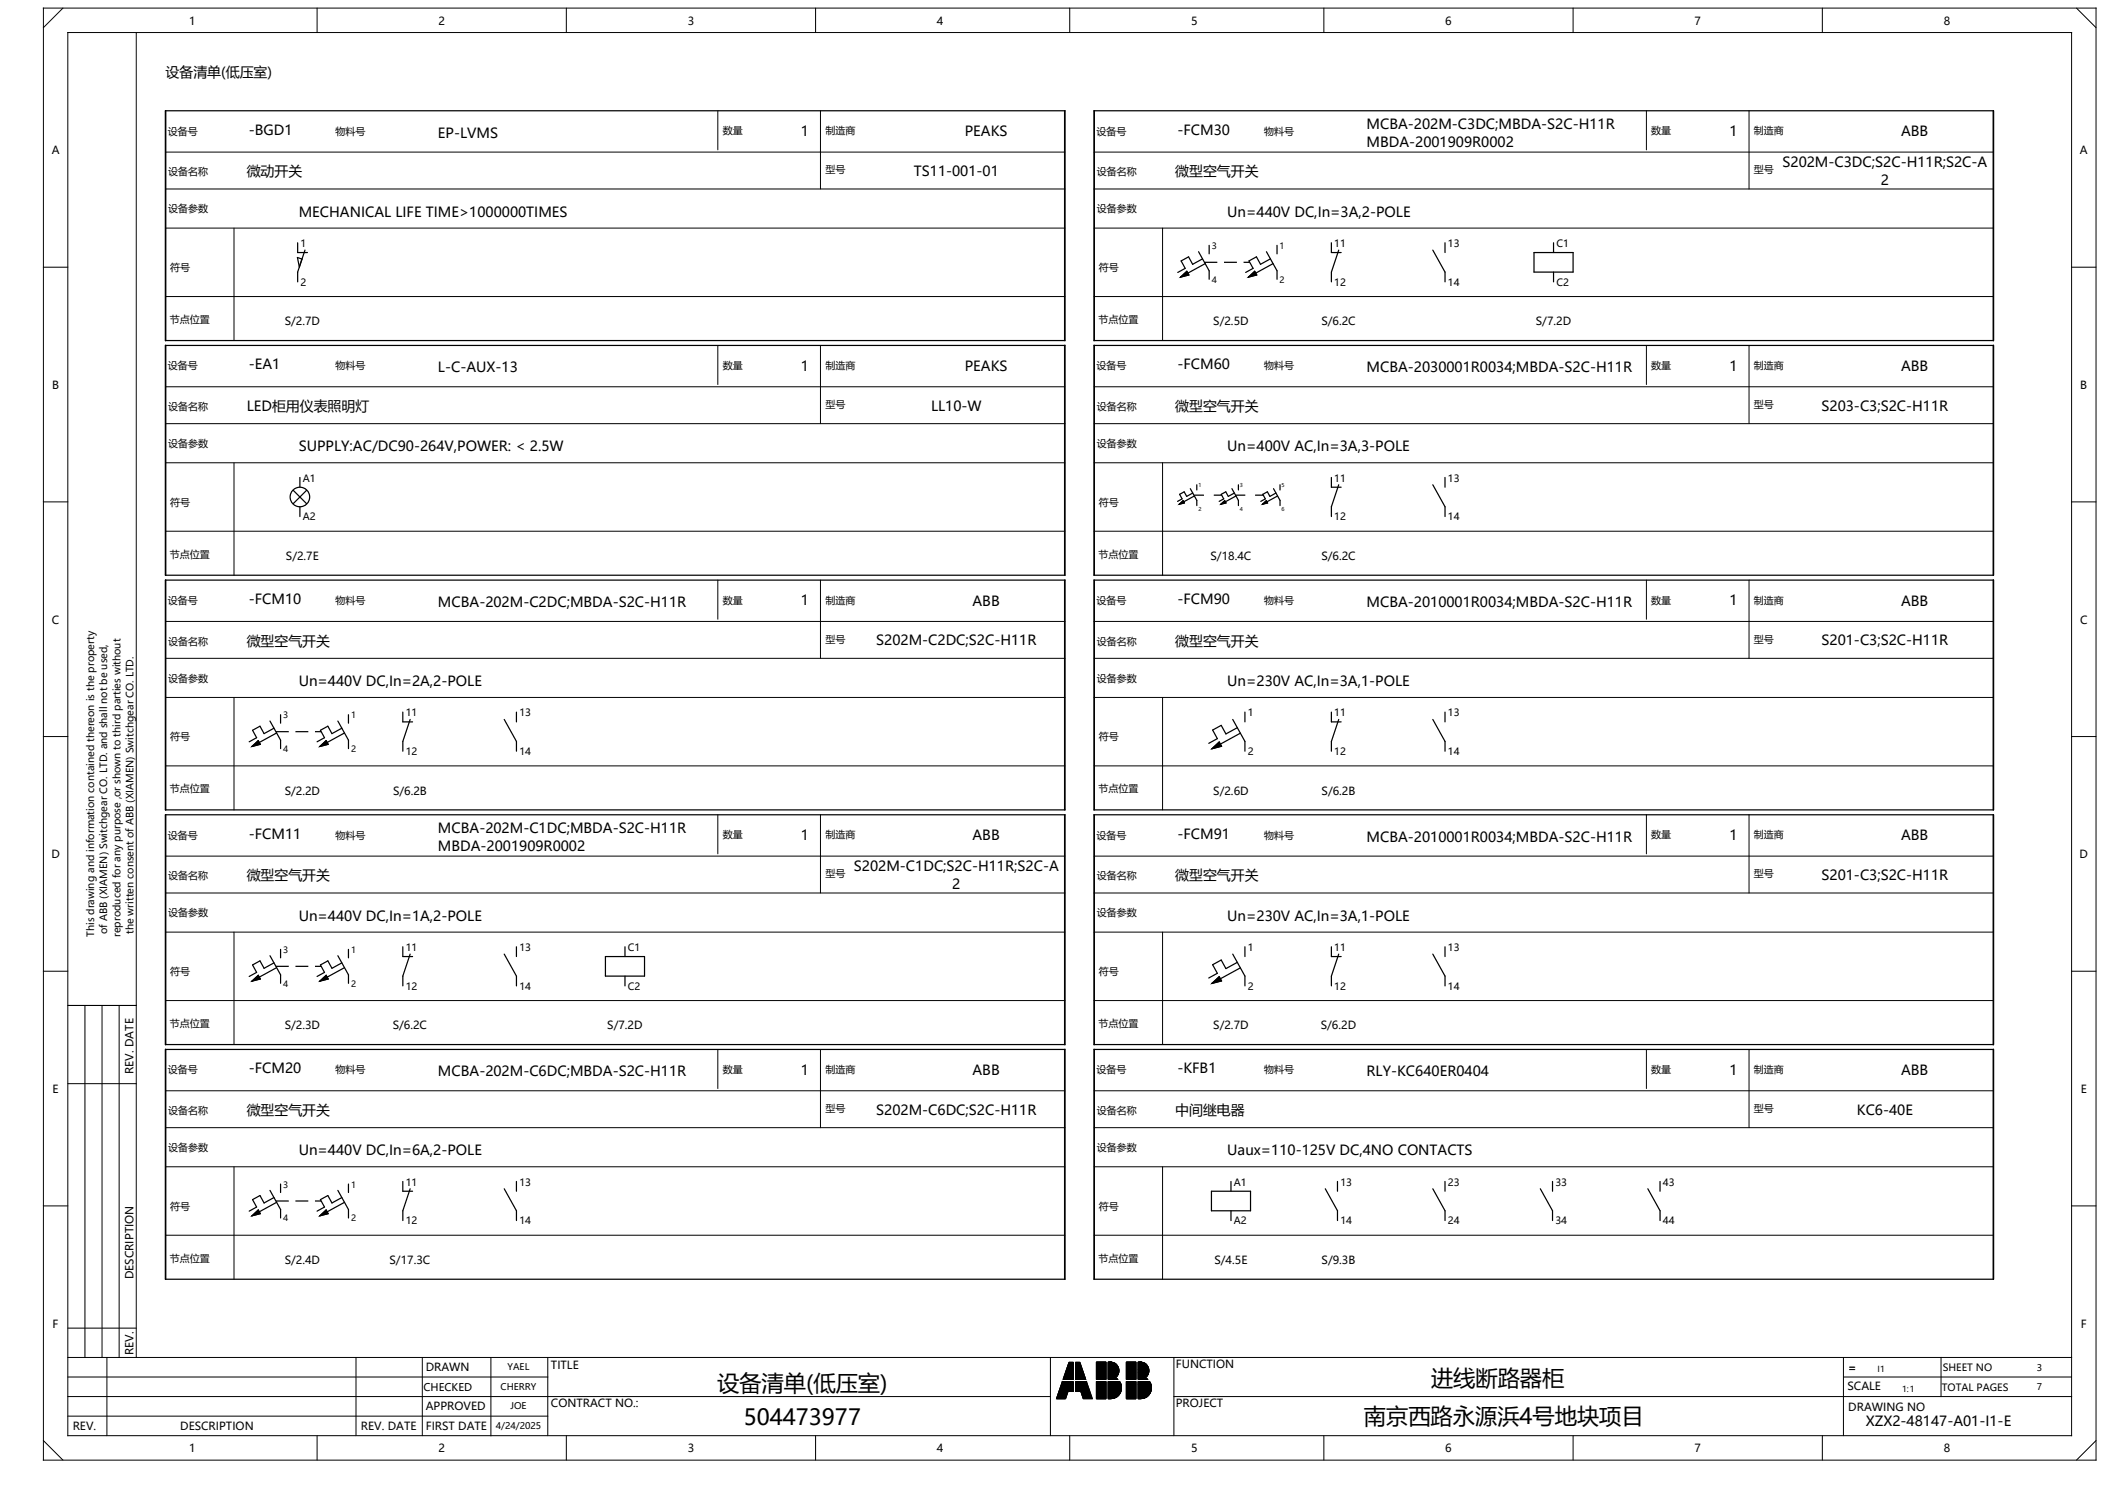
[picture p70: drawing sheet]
<svg xmlns="http://www.w3.org/2000/svg" width="297mm" height="210mm" viewBox="0 0 297 210" stroke-linecap="round" stroke-linejoin="round" font-family="sans-serif">
<defs><g id="words">
<g font-size="3.1">
<text x="100.7" y="195.2">设备清单(低压室)</text>
<text x="201" y="194.5">进线断路器柜</text>
<text x="104.4" y="200">504473977</text>
<text x="191.5" y="199.9">南京西路永源浜4号地块项目</text>
</g>
<g font-size="2">
<text x="23.3" y="10.7">设备清单(低压室)</text>
<text x="34.9" y="18.9">-BGD1</text>
<text x="61.5" y="19.3">EP-LVMS</text>
<text x="112.5" y="19.1">1</text>
<text x="135.5" y="19.1">PEAKS</text>
<text x="165.3" y="18.9">-FCM30</text>
<text x="191.9" y="18">MCBA-202M-C3DC;MBDA-S2C-H11R</text>
<text x="191.9" y="20.6">MBDA-2001909R0002</text>
<text x="242.9" y="19.1">1</text>
<text x="250.3" y="23.4">S202M-C3DC;S2C-H11R;S2C-A</text>
<text x="267" y="19.1">ABB</text>
<text x="34.6" y="24.7">微动开关</text>
<text x="128.3" y="24.7">TS11-001-01</text>
<text x="165" y="24.7">微型空气开关</text>
<text x="264.1" y="26">2</text>
<text x="41.9" y="30.4">MECHANICAL LIFE TIME&gt;1000000TIMES</text>
<text x="172.3" y="30.4">Un=440V DC,In=3A,2-POLE</text>
<text x="34.9" y="51.8">-EA1</text>
<text x="61.5" y="52.3">L-C-AUX-13</text>
<text x="112.5" y="52">1</text>
<text x="135.5" y="52.1">PEAKS</text>
<text x="165.3" y="51.8">-FCM60</text>
<text x="191.9" y="52.3">MCBA-2030001R0034;MBDA-S2C-H11R</text>
<text x="242.9" y="52">1</text>
<text x="267" y="52.1">ABB</text>
<text x="34.6" y="57.7">LED柜用仪表照明灯</text>
<text x="130.7" y="57.7">LL10-W</text>
<text x="165" y="57.7">微型空气开关</text>
<text x="255.8" y="57.7">S203-C3;S2C-H11R</text>
<text x="41.9" y="63.3">SUPPLY:AC/DC90-264V,POWER: &lt; 2.5W</text>
<text x="172.3" y="63.3">Un=400V AC,In=3A,3-POLE</text>
<text x="34.9" y="84.8">-FCM10</text>
<text x="61.5" y="85.2">MCBA-202M-C2DC;MBDA-S2C-H11R</text>
<text x="112.5" y="85">1</text>
<text x="136.6" y="85">ABB</text>
<text x="165.3" y="84.8">-FCM90</text>
<text x="191.9" y="85.2">MCBA-2010001R0034;MBDA-S2C-H11R</text>
<text x="242.9" y="85">1</text>
<text x="267" y="85">ABB</text>
<text x="34.6" y="90.6">微型空气开关</text>
<text x="123" y="90.6">S202M-C2DC;S2C-H11R</text>
<text x="165" y="90.6">微型空气开关</text>
<text x="255.8" y="90.6">S201-C3;S2C-H11R</text>
<text x="41.9" y="96.3">Un=440V DC,In=2A,2-POLE</text>
<text x="172.3" y="96.3">Un=230V AC,In=3A,1-POLE</text>
<text x="34.9" y="117.7">-FCM11</text>
<text x="61.5" y="116.9">MCBA-202M-C1DC;MBDA-S2C-H11R</text>
<text x="61.5" y="119.4">MBDA-2001909R0002</text>
<text x="112.5" y="117.9">1</text>
<text x="136.6" y="118">ABB</text>
<text x="165.3" y="117.7">-FCM91</text>
<text x="191.9" y="118.2">MCBA-2010001R0034;MBDA-S2C-H11R</text>
<text x="242.9" y="117.9">1</text>
<text x="267" y="118">ABB</text>
<text x="34.6" y="123.6">微型空气开关</text>
<text x="119.9" y="122.3">S202M-C1DC;S2C-H11R;S2C-A</text>
<text x="133.7" y="124.8">2</text>
<text x="165" y="123.6">微型空气开关</text>
<text x="255.8" y="123.5">S201-C3;S2C-H11R</text>
<text x="41.9" y="129.2">Un=440V DC,In=1A,2-POLE</text>
<text x="172.3" y="129.2">Un=230V AC,In=3A,1-POLE</text>
<text x="34.9" y="150.7">-FCM20</text>
<text x="61.5" y="151.1">MCBA-202M-C6DC;MBDA-S2C-H11R</text>
<text x="112.5" y="150.8">1</text>
<text x="136.6" y="150.9">ABB</text>
<text x="165.3" y="150.7">-KFB1</text>
<text x="191.9" y="151.1">RLY-KC640ER0404</text>
<text x="242.9" y="150.8">1</text>
<text x="267" y="150.9">ABB</text>
<text x="34.6" y="156.5">微型空气开关</text>
<text x="123" y="156.5">S202M-C6DC;S2C-H11R</text>
<text x="165" y="156.5">中间继电器</text>
<text x="260.8" y="156.5">KC6-40E</text>
<text x="41.9" y="162.2">Un=440V DC,In=6A,2-POLE</text>
<text x="172.3" y="162.2">Uaux=110-125V DC,4NO CONTACTS</text>
<text x="262" y="200.2">XZX2-48147-A01-I1-E</text>
</g>
<g font-size="1.6">
<text x="26.6" y="3.5">1</text>
<text x="61.6" y="3.5">2</text>
<text x="96.6" y="3.5">3</text>
<text x="131.6" y="3.5">4</text>
<text x="167.3" y="3.5">5</text>
<text x="202.9" y="3.5">6</text>
<text x="237.9" y="3.5">7</text>
<text x="272.9" y="3.5">8</text>
<text x="7.3" y="21.7">A</text>
<text x="292.1" y="21.7">A</text>
<text x="40" y="45.7">S/2.7D</text>
<text x="170.4" y="45.7">S/2.5D</text>
<text x="185.6" y="45.7">S/6.2C</text>
<text x="215.7" y="45.7">S/7.2D</text>
<text x="7.3" y="54.6">B</text>
<text x="292.1" y="54.6">B</text>
<text x="40.2" y="78.6">S/2.7E</text>
<text x="170" y="78.6">S/18.4C</text>
<text x="185.6" y="78.6">S/6.2C</text>
<text x="7.3" y="87.5">C</text>
<text x="292.1" y="87.5">C</text>
<text x="40" y="111.6">S/2.2D</text>
<text x="55.2" y="111.6">S/6.2B</text>
<text x="170.4" y="111.6">S/2.6D</text>
<text x="185.6" y="111.6">S/6.2B</text>
<text x="7.2" y="120.5">D</text>
<text x="292" y="120.5">D</text>
<text x="40" y="144.5">S/2.3D</text>
<text x="55.2" y="144.5">S/6.2C</text>
<text x="85.3" y="144.5">S/7.2D</text>
<text x="170.4" y="144.5">S/2.7D</text>
<text x="185.5" y="144.5">S/6.2D</text>
<text x="7.4" y="153.4">E</text>
<text x="18.7" y="150.7" transform="rotate(-90 18.7 150.7)">REV. DATE</text>
<text x="292.2" y="153.4">E</text>
<text x="18.7" y="179.6" transform="rotate(-90 18.7 179.6)">DESCRIPTION</text>
<text x="40" y="177.4">S/2.4D</text>
<text x="54.7" y="177.4">S/17.3C</text>
<text x="170.5" y="177.4">S/4.5E</text>
<text x="185.6" y="177.4">S/9.3B</text>
<text x="7.4" y="186.4">F</text>
<text x="18.7" y="190.2" transform="rotate(-90 18.7 190.2)">REV.</text>
<text x="165.1" y="192">FUNCTION</text>
<text x="292.2" y="186.4">F</text>
<text x="59.8" y="192.5">DRAWN</text>
<text x="59.8" y="198">APPROVED</text>
<text x="77.4" y="192.2">TITLE</text>
<text x="77.4" y="197.5">CONTRACT NO.:</text>
<text x="165.1" y="197.5">PROJECT</text>
<text x="259.4" y="195.1">SCALE</text>
<text x="259.6" y="192.5">=</text>
<text x="10.2" y="200.8">REV.</text>
<text x="25.3" y="200.8">DESCRIPTION</text>
<text x="26.6" y="203.9">1</text>
<text x="50.7" y="200.8">REV. DATE</text>
<text x="59.8" y="200.7">FIRST DATE</text>
<text x="61.6" y="203.9">2</text>
<text x="96.6" y="203.9">3</text>
<text x="131.6" y="203.9">4</text>
<text x="167.3" y="203.9">5</text>
<text x="202.9" y="203.9">6</text>
<text x="237.9" y="203.9">7</text>
<text x="259.6" y="198">DRAWING NO</text>
<text x="272.9" y="203.9">8</text>
</g>
<text font-size="1.5" x="59.5" y="195.2">CHECKED</text>
<g font-size="1.4">
<text x="23.6" y="18.9">设备号</text>
<text x="47.1" y="18.9">物料号</text>
<text x="101.5" y="18.9">数量</text>
<text x="115.9" y="18.9">制造商</text>
<text x="154" y="18.9">设备号</text>
<text x="177.5" y="18.9">物料号</text>
<text x="231.9" y="18.9">数量</text>
<text x="246.3" y="18.9">制造商</text>
<text x="23.6" y="24.6">设备名称</text>
<text x="23.6" y="29.8">设备参数</text>
<text x="115.9" y="24.3">型号</text>
<text x="154" y="24.6">设备名称</text>
<text x="154" y="29.8">设备参数</text>
<text x="246.3" y="24.3">型号</text>
<text x="42.2" y="34.7">1</text>
<text x="187.4" y="34.7">11</text>
<text x="203.3" y="34.7">13</text>
<text x="218.6" y="34.7">C1</text>
<text x="23.9" y="38">符号</text>
<text x="42.2" y="40.1">2</text>
<text x="154.3" y="38">符号</text>
<text x="187.4" y="40.1">12</text>
<text x="203.3" y="40.1">14</text>
<text x="218.6" y="40.1">C2</text>
<text x="23.9" y="45.3">节点位置</text>
<text x="154.3" y="45.3">节点位置</text>
<text x="23.6" y="51.8">设备号</text>
<text x="47.1" y="51.8">物料号</text>
<text x="101.5" y="51.8">数量</text>
<text x="115.9" y="51.8">制造商</text>
<text x="154" y="51.8">设备号</text>
<text x="177.5" y="51.8">物料号</text>
<text x="231.9" y="51.8">数量</text>
<text x="246.3" y="51.8">制造商</text>
<text x="23.6" y="57.6">设备名称</text>
<text x="115.9" y="57.3">型号</text>
<text x="154" y="57.6">设备名称</text>
<text x="246.3" y="57.3">型号</text>
<text x="23.6" y="62.7">设备参数</text>
<text x="154" y="62.7">设备参数</text>
<text x="23.9" y="71">符号</text>
<text x="42.5" y="67.6">A1</text>
<text x="154.3" y="71">符号</text>
<text x="187.4" y="67.6">11</text>
<text x="203.3" y="67.6">13</text>
<text x="42.5" y="73">A2</text>
<text x="187.4" y="73">12</text>
<text x="203.3" y="73">14</text>
<text x="23.9" y="78.3">节点位置</text>
<text x="154.3" y="78.3">节点位置</text>
<text x="23.6" y="84.8">设备号</text>
<text x="47.1" y="84.8">物料号</text>
<text x="101.5" y="84.7">数量</text>
<text x="115.9" y="84.7">制造商</text>
<text x="154" y="84.8">设备号</text>
<text x="177.5" y="84.8">物料号</text>
<text x="231.9" y="84.7">数量</text>
<text x="246.3" y="84.7">制造商</text>
<text x="23.6" y="90.5">设备名称</text>
<text x="23.6" y="95.7">设备参数</text>
<text x="115.9" y="90.2">型号</text>
<text x="154" y="90.5">设备名称</text>
<text x="154" y="95.7">设备参数</text>
<text x="246.3" y="90.2">型号</text>
<text x="57" y="100.6">11</text>
<text x="72.9" y="100.6">13</text>
<text x="175.2" y="100.6">1</text>
<text x="187.4" y="100.6">11</text>
<text x="203.3" y="100.6">13</text>
<text x="23.9" y="103.9">符号</text>
<text x="57" y="106">12</text>
<text x="72.9" y="106">14</text>
<text x="154.3" y="103.9">符号</text>
<text x="175.2" y="106">2</text>
<text x="187.4" y="106">12</text>
<text x="203.3" y="106">14</text>
<text x="23.9" y="111.2">节点位置</text>
<text x="154.3" y="111.2">节点位置</text>
<text x="23.6" y="117.7">设备号</text>
<text x="47.1" y="117.7">物料号</text>
<text x="101.5" y="117.7">数量</text>
<text x="115.9" y="117.7">制造商</text>
<text x="154" y="117.7">设备号</text>
<text x="177.5" y="117.7">物料号</text>
<text x="231.9" y="117.7">数量</text>
<text x="246.3" y="117.7">制造商</text>
<text x="23.6" y="123.4">设备名称</text>
<text x="115.9" y="123.2">型号</text>
<text x="154" y="123.4">设备名称</text>
<text x="246.3" y="123.2">型号</text>
<text x="13.2" y="131.5" transform="rotate(-90 13.2 131.5)">This drawing and information contained thereon is the property</text>
<text x="15.1" y="131.1" transform="rotate(-90 15.1 131.1)">of ABB (XIAMEN) Switchgear CO. LTD. and shall not be used,</text>
<text x="16.9" y="131.5" transform="rotate(-90 16.9 131.5)">reproduced for any purpose ,or shown to third parties without</text>
<text x="18.8" y="131.1" transform="rotate(-90 18.8 131.1)">the written consent of ABB (XIAMEN) Switchgear CO. LTD.</text>
<text x="23.6" y="128.6">设备参数</text>
<text x="154" y="128.6">设备参数</text>
<text x="23.9" y="136.9">符号</text>
<text x="57" y="133.5">11</text>
<text x="72.9" y="133.5">13</text>
<text x="88.2" y="133.5">C1</text>
<text x="154.3" y="136.9">符号</text>
<text x="175.2" y="133.5">1</text>
<text x="187.4" y="133.5">11</text>
<text x="203.3" y="133.5">13</text>
<text x="57" y="138.9">12</text>
<text x="72.9" y="138.9">14</text>
<text x="88.2" y="138.9">C2</text>
<text x="175.2" y="138.9">2</text>
<text x="187.4" y="138.9">12</text>
<text x="203.3" y="138.9">14</text>
<text x="23.9" y="144.2">节点位置</text>
<text x="154.3" y="144.2">节点位置</text>
<text x="23.6" y="150.7">设备号</text>
<text x="47.1" y="150.7">物料号</text>
<text x="101.5" y="150.6">数量</text>
<text x="115.9" y="150.6">制造商</text>
<text x="154" y="150.7">设备号</text>
<text x="177.5" y="150.7">物料号</text>
<text x="231.9" y="150.6">数量</text>
<text x="246.3" y="150.6">制造商</text>
<text x="23.6" y="156.4">设备名称</text>
<text x="23.6" y="161.6">设备参数</text>
<text x="115.9" y="156.1">型号</text>
<text x="154" y="156.4">设备名称</text>
<text x="154" y="161.6">设备参数</text>
<text x="246.3" y="156.1">型号</text>
<text x="57" y="166.4">11</text>
<text x="72.9" y="166.4">13</text>
<text x="173.3" y="166.4">A1</text>
<text x="188.2" y="166.4">13</text>
<text x="203.3" y="166.4">23</text>
<text x="218.4" y="166.4">33</text>
<text x="233.5" y="166.4">43</text>
<text x="23.9" y="169.8">符号</text>
<text x="57" y="171.9">12</text>
<text x="72.9" y="171.9">14</text>
<text x="154.3" y="169.8">符号</text>
<text x="173.3" y="171.9">A2</text>
<text x="188.2" y="171.9">14</text>
<text x="203.3" y="171.9">24</text>
<text x="218.4" y="171.9">34</text>
<text x="233.5" y="171.9">44</text>
<text x="23.9" y="177.1">节点位置</text>
<text x="154.3" y="177.1">节点位置</text>
<text x="272.7" y="195.3">TOTAL PAGES</text>
<text x="272.8" y="192.5">SHEET NO</text>
</g>
<g font-size="1.3">
<text x="70.3" y="195.1">CHERRY</text>
<text x="71.3" y="192.3">YAEL</text>
<text x="71.7" y="197.8">JOE</text>
<text x="286" y="192.4">3</text>
<text x="286" y="195.2">7</text>
<text x="69.6" y="200.6">4/24/2025</text>
</g>
<g font-size="1.2">
<text x="170.2" y="35">3</text>
<text x="179.7" y="35">1</text>
<text x="170.2" y="39.7">4</text>
<text x="179.7" y="39.7">2</text>
<text x="39.8" y="100.8">3</text>
<text x="49.3" y="100.8">1</text>
<text x="39.8" y="105.5">4</text>
<text x="49.3" y="105.5">2</text>
<text x="39.8" y="133.8">3</text>
<text x="49.3" y="133.8">1</text>
<text x="39.8" y="138.5">4</text>
<text x="49.3" y="138.5">2</text>
<text x="39.8" y="166.7">3</text>
<text x="49.3" y="166.7">1</text>
<text x="39.8" y="171.4">4</text>
<text x="49.3" y="171.4">2</text>
<text x="263.7" y="192.6">I1</text>
<text x="267.1" y="195.4">1:1</text>
</g>
<g font-size=".7">
<text x="168.3" y="68.4">1</text>
<text x="168.3" y="71.8">2</text>
<text x="174.1" y="68.4">3</text>
<text x="174.1" y="71.8">4</text>
<text x="180" y="68.4">5</text>
<text x="180" y="71.8">6</text>
</g>
</g></defs>
<g fill="none" stroke="#000" stroke-width=".14">
<path d="M6.1 1.1h288.2v203.9h-288.2zM8.8 1.1l-2.7 2.8M9.5 4.6h281.4v196.9h-281.4zM19.1 4.6v186M44.5 1.1v3.5M79.5 1.1v3.5M100.8 15.5v5.5M114.5 1.1v3.5M115.2 15.5v11M150.2 1.1v3.5M185.9 1.1v3.5M220.9 1.1v3.5"/>
<path d="M231.2 15.5v5.5M245.6 15.5v11M255.9 1.1v3.5M291.6 1.1l2.7 2.8M6.1 37.5h3.4M23.3 21.4h126.2M23.3 26.5h126.2M23.3 32h126.2M32.9 32v15.8M153.6 21.4h126.3M153.6 26.5h126.3M153.6 32h126.3"/>
<path d="M163.3 32v15.8M290.9 37.5h3.4M23.3 41.6h126.2M23.3 54.3h126.2M23.3 59.5h126.2M100.8 48.5v5.5M115.2 48.5v11M153.6 41.6h126.3M153.6 54.3h126.3M153.6 59.5h126.3M231.2 48.5v5.5M245.6 48.5v11"/>
<path d="M6.1 70.5h3.4M23.3 65h126.2M23.3 74.6h126.2M32.9 65v15.7M153.6 65h126.3M153.6 74.6h126.3M163.3 65v15.7M290.9 70.5h3.4M23.3 87.2h126.2M23.3 92.4h126.2M23.3 97.9h126.2M32.9 97.9v15.8"/>
<path d="M100.8 81.4v5.5M115.2 81.4v11M153.6 87.2h126.3M153.6 92.4h126.3M153.6 97.9h126.3M163.3 97.9v15.8M231.2 81.4v5.5M245.6 81.4v11M6.1 103.4h3.4M23.3 107.5h126.2M100.8 114.4v5.5M115.2 114.4v11"/>
<path d="M153.6 107.5h126.3M231.2 114.4v5.5M245.6 114.4v11M290.9 103.4h3.4M6.1 136.3h3.4M23.3 120.2h126.2M23.3 125.4h126.2M23.3 130.8h126.2M32.9 130.8v15.8M153.6 120.2h126.3M153.6 125.4h126.3M153.6 130.8h126.3"/>
<path d="M163.3 130.8v15.8M290.9 136.3h3.4M9.5 141.1h9.6M9.5 152.1h9.6M11.9 141.1v49.5M14.3 141.1v49.5M16.7 141.1v49.5M23.3 140.5h126.2M23.3 153.1h126.2M23.3 158.3h126.2M100.8 147.3v5.5M115.2 147.3v11"/>
<path d="M153.6 140.5h126.3M153.6 153.1h126.3M153.6 158.3h126.3M231.2 147.3v5.5M245.6 147.3v11M6.1 169.3h3.4M23.3 163.8h126.2M23.3 173.4h126.2M32.9 163.8v15.8M153.6 163.8h126.3M153.6 173.4h126.3M163.3 163.8v15.8"/>
<path d="M290.9 169.3h3.4M9.5 198.8h67.4M9.5 196h138M9.5 193.3h67.4M9.5 190.6h281.4M9.5 186.4h9.6M15 190.6v10.9M50 190.6v10.9M59.3 190.6v10.9M68.9 190.6v11M76.9 190.6v10.9M147.5 190.6v10.9"/>
<path d="M149.2 194l-.8 2.3h1.2l.4-1M149.2 194h1.5v1.3h-.7M149.2 194l.8 1.3M150.1 191.2h.6v2.4h-1.4zM151 191.2h.6l.9 2.4h-1.5zM152.6 194l.8 2.3h-1.3l-.3-1M152.6 194h-1.6v1.3h.8M152.6 194l-.8 1.3M154 191.2h1.3v2.4h-1.3zM154 193.9h1.3v2.4h-1.3zM155.6 194h1.6M155.6 191.2h.6"/>
<path d="M155.6 192.6h1.5M155.6 191.7h1.3M155.6 191.8h1.4M155.6 191.9h1.4M155.6 192h1.5M155.6 192.1h1.5M155.6 192.2h1.5M155.6 192.3h1.5M155.6 192.7h1.5M155.6 192.8h1.5M155.6 192.8h1.4M155.6 192.9h1.4"/>
<path d="M155.6 193h1.4M155.6 193.1h1.3M155.6 191.6h1.2M155.6 191.4h.9M155.6 191.4h1M155.6 191.5h1.1M155.6 191.3h.8M155.6 193.2h1.2M155.6 195.2h1.8M155.6 194.3h1.8M155.6 194.4h1.8M155.6 194.1h1.7"/>
<path d="M155.6 194.2h1.7M155.6 194.2h1.8M155.6 193.5h1.2M155.6 194h1.7M155.6 194.5h1.8M155.6 194.5h1.9M155.6 194.6h1.9M155.6 194.7h1.9M155.6 194.8h1.9M155.6 194.9h1.9M155.6 195h1.9M155.6 195.1h1.9"/>
<path d="M155.6 195.5h1.7M155.6 195.6h1.7M155.6 195.6h1.6M155.6 195.7h1.6M155.6 195.8h1.5M155.6 195.9h1.5M155.6 195.9h1.4M155.6 196h1.3M155.6 196.1h1.2M155.6 195.3h1.8M155.6 195.4h1.8M155.6 193.3h1.2"/>
<path d="M155.6 193.3h1.1M155.6 193.4h1M155.6 193.5h1.1M155.6 196.1h1.1M155.6 196.2h1M155.6 196.3h.8M155.6 192.4h1.5M155.6 192.5h1.5M155.9 191.2a1.2 1.2 0 0 1 1.2 .9 1.2 1.2 0 0 1-.5 1.3M155.9 191.2h.1M155.9 191.2h-.3v2.4h1.3M155.9 191.2h.3"/>
<path d="M156.2 191.2l.2 .1M156.4 191.3l.1 .1M156.4 196.3h-.5M156.5 191.4h.1M156.6 193.4l.1 .1M156.6 196.2l-.2 .1M156.6 193.4l.3 .2M156.6 191.4l.1 .1M156.7 193.3l-.1 .1M156.7 193.5h.1M156.7 196.1l-.1 .1M156.7 191.5l.1 .1"/>
<path d="M156.8 193.3h-.1M156.8 191.6l.1 .1M156.8 193.5l.1 .1M156.8 196.1h-.1M156.8 193.2v.1M156.9 191.7h.1M156.9 193.1l-.1 .1M156.9 191.7l.1 .1M156.9 196l-.1 .1M156.9 193.1h.1M157 191.8v.1M157 193l-.1 .1"/>
<path d="M157 191.9h.1M157 195.9l-.1 .1M157 192.9v.1M157 191.9l.1 .1M157 192.8v.1M157.1 192v.1M157.1 192.8h-.1M157.1 195.9h-.1M157.1 192.1h.1M157.1 192.7v.1M157.1 192.1v.1M157.1 192.6v.1"/>
<path d="M157.1 192.2v.1M157.1 192.6h.1M157.1 192.3v.1M157.1 192.5v.1M157.1 192.4h.1M157.1 192.4v.1M157.1 195.8v.1M157.2 195.7l-.1 .1M157.2 193.9a1.54 1.54 0 0 1-1.3 2.4M157.2 193.9h-1.6v2.4h.3M157.2 193.9v.1M157.2 194h.1"/>
<path d="M157.2 195.6v.1M157.3 194v.1M157.3 195.6h-.1M157.3 194.1v.1M157.3 195.5v.1M157.3 194.2h.1M157.4 195.4l-.1 .1M157.4 194.2v.1M157.4 195.4h.1M157.4 194.3v.1M157.4 195.3v.1M157.4 194.4v.1"/>
<path d="M157.4 195.2v.1M157.4 194.5h.1M157.4 195.2h.1M157.5 194.5v.1M157.5 195.1l-.1 .1M157.5 194.6v.1M157.5 195v.1M157.5 194.7h.1M157.5 194.9v.1M157.5 194.7v.1M157.5 194.9h.1M157.5 194.8v.1"/>
<path d="M158.2 191.2h1.3v2.4h-1.3zM158.2 193.9h1.3v2.4h-1.3zM159.8 194h1.6M159.8 191.2h.6M159.8 192.6h1.5M159.8 191.7h1.3M159.8 191.8h1.4M159.8 191.9h1.4M159.8 192h1.5M159.8 192.1h1.5M159.8 192.2h1.5M159.8 192.3h1.5"/>
<path d="M159.8 192.7h1.5M159.8 192.8h1.5M159.8 192.8h1.4M159.8 192.9h1.4M159.8 193h1.4M159.8 193.1h1.3M159.8 191.6h1.2M159.8 191.4h.9M159.8 191.4h1M159.8 191.5h1.1M159.8 191.3h.8M159.8 193.2h1.2"/>
<path d="M159.8 195.2h1.9M159.8 195.2h1.8M159.8 194.3h1.8M159.8 194.4h1.8M159.8 194.1h1.7M159.8 194.2h1.8M159.8 193.5h1.2M159.8 194h1.7M159.8 194.5h1.9M159.8 194.6h1.9M159.8 194.7h1.9M159.8 194.8h1.9"/>
<path d="M159.8 194.9h1.9M159.8 195h1.9M159.8 195.1h1.9M159.8 195.5h1.7M159.8 195.6h1.7M159.8 195.6h1.6M159.8 195.7h1.6M159.8 195.8h1.5M159.8 195.9h1.5M159.8 195.9h1.4M159.8 196h1.3M159.8 196.1h1.2"/>
<path d="M159.8 195.3h1.8M159.8 195.4h1.8M159.8 193.3h1.2M159.8 193.3h1.1M159.8 193.4h1M159.8 193.5h1.1M159.8 196.1h1.1M159.8 196.2h1M159.8 196.3h.8M159.8 192.4h1.5M159.8 192.5h1.5M160.1 191.2a1.2 1.2 0 0 1 1.2 .9 1.2 1.2 0 0 1-.5 1.3"/>
<path d="M160.1 191.2h.1M160.1 191.2h-.3v2.4h1.3M160.1 191.2h.3M160.4 191.2l.2 .1M160.6 191.3l.1 .1M160.6 196.3h-.4M160.7 191.4h.1M160.8 193.4l.1 .1M160.8 196.2l-.2 .1M160.8 193.4l.3 .2M160.8 191.4l.1 .1M160.9 193.3l-.1 .1"/>
<path d="M160.9 193.5h.1M160.9 196.1l-.1 .1M160.9 191.5l.1 .1M161 193.3h-.1M161 191.6l.1 .1M161 193.5l.1 .1M161 196.1h-.1M161 193.2v.1M161.1 191.7h.1M161.1 193.1l-.1 .1M161.1 191.7l.1 .1M161.1 196l-.1 .1"/>
<path d="M161.1 193.1h.1M161.2 191.8v.1M161.2 193l-.1 .1M161.2 191.9h.1M161.2 195.9l-.1 .1M161.2 192.9v.1M161.2 191.9l.1 .1M161.2 192.8v.1M161.3 192v.1M161.3 192.8h-.1M161.3 195.9h-.1M161.3 192.1h.1"/>
<path d="M161.3 192.7v.1M161.3 192.1v.1M161.3 192.6v.1M161.3 192.2v.1M161.3 192.6h.1M161.3 192.3v.1M161.3 192.5v.1M161.3 192.4h.1M161.3 192.4v.1M161.3 195.8v.1M161.4 195.7l-.1 .1M161.4 193.9a1.54 1.54 0 0 1-1.2 2.4"/>
<path d="M161.4 193.9h-1.6v2.4h.4M161.4 193.9v.1M161.4 194h.1M161.4 195.6v.1M161.5 194v.1M161.5 195.6h-.1M161.5 194.1l.1 .1M161.5 195.5v.1M161.6 194.2h.1M161.6 195.4l-.1 .1M161.6 194.2v.1M161.6 195.4h.1"/>
<path d="M161.6 194.3v.1M161.6 195.3v.1M161.6 194.4l.1 .1M161.6 195.2v.1M161.7 194.5h.1M161.7 195.2h-.1M161.7 194.5v.1M161.7 195.1v.1M161.7 194.6v.1M161.7 195v.1M161.7 194.9v.1M161.7 194.7h.1"/>
<path d="M161.7 194.9h.1M161.7 194.7v.1M161.7 194.8v.1M164.8 196h126.1M164.8 190.6v10.9M258.9 193.3h32M258.9 190.6v10.9M272.6 190.6v5.4M6.1 202.2l2.7 2.8M44.5 201.5v3.5M79.5 201.5v3.5M114.5 201.5v3.5"/>
<path d="M150.2 201.5v3.5M185.9 201.5v3.5M220.9 201.5v3.5M255.9 201.5v3.5M294.3 202.2l-2.7 2.8"/>
</g>
<g fill="#000" stroke="#000" stroke-width=".14">
<path d="M165.8 38.9l.9-.8 .2 .5zM175.3 38.9l.9-.8 .3 .5zM165.6 70.8l.5-.5 .2 .3zM171.4 70.8l.6-.5 .2 .3zM177.3 70.8l.5-.5 .2 .3zM35.4 104.8l.9-.8 .3 .5zM44.9 104.8l.9-.8 .3 .5zM170.2 105.1l1-.9 .3 .6zM35.4 137.7l.9-.8 .3 .5zM44.9 137.7l.9-.8 .3 .5zM170.2 138.1l1-1 .3 .6zM35.4 170.7l.9-.9 .3 .6z"/>
<path d="M44.9 170.7l.9-.9 .3 .6zM149.2 194h1.5v1.3h-.7zM149.2 194l.8 1.3-.4 1h-1.2zM150.1 191.2h.6v2.4h-1.4zM151 191.2h.6l.9 2.4h-1.5zM151 194h1.6l-.8 1.3h-.8zM152.6 194l.8 2.3h-1.3l-.3-1zM154 191.2h1.3v2.4h-1.3zM154 193.9h1.3v2.4h-1.3zM155.6 192.6h1.5zM155.6 191.7l1.4 .1zM155.6 191.8l1.4 .1z"/>
<path d="M155.6 191.9h1.4zM155.6 191.9l1.5 .1zM155.6 192l1.5 .1zM155.6 192.1h1.5zM155.6 192.1l1.5 .1zM155.6 192.2l1.5 .1zM155.6 191.7h1.3zM155.6 192.7h1.5zM155.6 192.8h1.5zM155.6 192.8h1.4zM155.6 192.9h1.4zM155.6 193h1.4z"/>
<path d="M155.6 191.6l1.3 .1zM155.6 191.4h1zM155.6 191.4l1.1 .1zM155.6 191.5l1.2 .1zM155.6 191.2h.6zM155.6 191.2l.8 .1zM155.6 191.3l.9 .1zM155.6 193.1h1.3zM155.6 195.2h1.8zM155.6 194.3l1.8 .1zM155.6 194.1l1.7 .1zM155.6 194.2h1.8z"/>
<path d="M155.6 194.2l1.8 .1zM155.6 193.5h1.2l.1 .1h-1.3zM155.6 193.9l1.6 .1zM155.6 194h1.7zM155.6 194l1.7 .1zM155.6 194.4l1.8 .1zM155.6 194.5h1.9zM155.6 194.5l1.9 .1zM155.6 194.6l1.9 .1zM155.6 194.7h1.9zM155.6 194.7l1.9 .1zM155.6 194.8h1.9z"/>
<path d="M155.6 194.9h1.9zM155.6 195h1.9zM155.6 195.1h1.9zM155.6 195.5h1.7zM155.6 195.6h1.7zM155.6 195.6h1.6zM155.6 195.7h1.6zM155.6 195.8h1.5zM155.6 195.9h1.5zM155.6 195.9h1.4zM155.6 196h1.3zM155.6 195.3h1.8z"/>
<path d="M155.6 195.4h1.8zM155.6 193.2h1.2zM155.6 193.3h1.2zM155.6 193.3h1.1zM155.6 193.4l1.1 .1zM155.6 193.5h1.2zM155.6 196.1h1.2zM155.6 196.1h1.1zM155.6 196.2h1zM155.6 196.3h.8zM155.6 192.3l1.5 .1zM155.6 192.4h1.5z"/>
<path d="M155.6 192.5h1.5zM158.2 191.2h1.3v2.4h-1.3zM158.2 193.9h1.3v2.4h-1.3zM159.8 195.2h1.9zM159.8 194h1.7zM159.8 194.3l1.8 .1zM159.8 194.2l1.8 .1zM159.8 194.2h1.8zM159.8 194.1l1.8 .1zM159.8 194l1.7 .1zM159.8 195.1h1.9zM159.8 195h1.9z"/>
<path d="M159.8 194.9h1.9zM159.8 194.8h1.9zM159.8 194.7l1.9 .1zM159.8 194.7h1.9zM159.8 194.6l1.9 .1zM159.8 194.5l1.9 .1zM159.8 194.5h1.9zM159.8 194.4l1.9 .1zM159.8 195.6h1.7zM159.8 195.5h1.7zM159.8 195.4h1.8zM159.8 195.3h1.8z"/>
<path d="M159.8 195.2h1.8zM159.8 193.1h1.3zM159.8 193.5h1.2l.1 .1h-1.3zM159.8 193.5h1.2zM159.8 193.4l1.1 .1zM159.8 193.3h1.1zM159.8 193.3h1.2zM159.8 193.2h1.2zM159.8 195.9h1.4zM159.8 196.3h.8zM159.8 196.2h1zM159.8 196.1h1.1z"/>
<path d="M159.8 196.1h1.2zM159.8 196h1.3zM159.8 193.9l1.6 .1zM159.8 195.9h1.5zM159.8 195.8h1.5zM159.8 195.7h1.6zM159.8 195.6h1.6zM159.8 191.9h1.4zM159.8 191.8l1.4 .1zM159.8 191.7l1.4 .1zM159.8 191.2l.8 .1zM159.8 191.2h.6z"/>
<path d="M159.8 191.6l1.3 .1zM159.8 191.5l1.2 .1zM159.8 191.4l1.1 .1zM159.8 191.4h1zM159.8 191.7h1.3zM159.8 191.3l.9 .1zM159.8 193h1.4zM159.8 192.9h1.4zM159.8 192.8h1.4zM159.8 192.6h1.5zM159.8 192.2l1.5 .1zM159.8 192.1l1.5 .1z"/>
<path d="M159.8 192.1h1.5zM159.8 192.3l1.5 .1zM159.8 192.5h1.5zM159.8 192.4h1.5zM159.8 192l1.5 .1zM159.8 192.7h1.5zM159.8 192.8h1.5zM159.8 191.9l1.5 .1z"/>
</g>
<g fill="none" stroke="#000" stroke-width=".17">
<path d="M23.3 15.5h126.2M153.6 15.5h126.3M41.8 34.1v1.4h1.4M42.4 36.4l-.6-.3 .2 1.4M42.8 35.1l-1 3.1v1.4M165.8 38.9l.9-.8 .2 .5zM168.3 35.3l1.5 2.7v1.2M168.9 36.3l-1.4 .8-.6-1-1 .5 .5 1.1-1 .5M169.2 37l-2.4 1.3M169.8 34.4v1.2M175.3 38.9l.9-.8 .3 .5zM177.8 35.3l1.5 2.7v1.2"/>
<path d="M178.4 36.3l-1.4 .8-.6-1-1 .5 .6 1.1-1.1 .5M178.8 37l-2.5 1.3M179.3 34.4v1.2M187 34.1v1.4h1.3M188 35.1l-1 3.1v1.4M201.2 35.1l1.7 3.1v1.4M202.9 34.1v1.4M215.4 35.5h5.5v2.7h-5.5zM218.2 34.1v1.4M218.2 38.2v1.4M23.3 47.8h126.2M23.3 48.5h126.2"/>
<path d="M153.6 47.8h126.3M153.6 48.5h126.3M41.2 68.8l1.9 1.9M42.1 67v1.4M42.1 71.1v1.4M43.1 68.8l-1.9 1.9M165.6 70.8l.5-.5 .2 .3zM167.1 68.6l1 1.6v.8M167.5 69.2l-.9 .5-.3-.7-.7 .4 .4 .6-.6 .4M167.7 69.6l-1.5 .8M168.1 68v.8M171.4 70.8l.6-.5 .2 .3z"/>
<path d="M173 68.6l.9 1.6v.8M173.3 69.2l-.8 .5-.4-.7-.6 .4 .3 .6-.6 .4M173.6 69.6l-1.5 .8M173.9 68v.8M177.3 70.8l.5-.5 .2 .3zM178.8 68.6l.9 1.6v.8M179.2 69.2l-.9 .5-.3-.7-.7 .4 .4 .6-.7 .4M179.4 69.6l-1.5 .8M179.7 68v.8M187 67v1.4h1.3M188 68l-1 3.1v1.4M201.2 68l1.7 3.1v1.4"/>
<path d="M202.9 67v1.4M23.3 80.7h126.2M23.3 81.4h126.2M56.6 100v1.3h1.3M72.5 100v1.3M153.6 80.7h126.3M153.6 81.4h126.3M174.8 100v1.3M187 100v1.3h1.3M202.9 100v1.3M23.3 113.7h126.2M23.3 114.4h126.2"/>
<path d="M35.4 104.8l.9-.8 .3 .5zM37.9 101.2l1.5 2.7v1.2M38.5 102.2l-1.4 .8-.6-1.1-1 .6 .5 1.1-1 .5M38.8 102.9l-2.4 1.3M39.4 100.3v1.2M44.9 104.8l.9-.8 .3 .5zM47.4 101.2l1.5 2.7v1.2M48 102.2l-1.4 .8-.6-1.1-1 .6 .6 1.1-1.1 .5M48.4 102.9l-2.5 1.3M48.9 100.3v1.2M57.6 101l-1 3.1v1.4M70.8 101l1.7 3.1v1.4"/>
<path d="M153.6 113.7h126.3M153.6 114.4h126.3M170.2 105.1l1-.9 .3 .6zM173.1 101l1.7 3.1v1.4M173.7 102.1l-1.6 .9-.6-1.2-1.2 .7 .6 1.2-1.2 .6M174.2 102.9l-2.8 1.6M188 101l-1 3.1v1.4M201.2 101l1.7 3.1v1.4M35.4 137.7l.9-.8 .3 .5zM37.9 134.2l1.5 2.6v1.2M38.5 135.2l-1.4 .7-.6-1-1 .6 .5 1-1 .6M38.8 135.8l-2.4 1.4"/>
<path d="M39.4 133.3v1.2M44.9 137.7l.9-.8 .3 .5zM47.4 134.2l1.5 2.6v1.2M48 135.2l-1.4 .7-.6-1-1 .6 .6 1-1.1 .6M48.4 135.8l-2.5 1.4M48.9 133.3v1.2M56.6 132.9v1.4h1.3M57.6 133.9l-1 3.1v1.4M70.8 133.9l1.7 3.1v1.4M72.5 132.9v1.4M85 134.3h5.5v2.7h-5.5zM87.8 132.9v1.4"/>
<path d="M87.8 137v1.4M170.2 138.1l1-1 .3 .6zM173.1 133.9l1.7 3.1v1.4M173.7 135.1l-1.6 .9-.6-1.2-1.2 .6 .6 1.2-1.2 .7M174.2 135.9l-2.8 1.5M174.8 132.9v1.4M187 132.9v1.4h1.3M188 133.9l-1 3.1v1.4M201.2 133.9l1.7 3.1v1.4M202.9 132.9v1.4M23.3 146.6h126.2M23.3 147.3h126.2"/>
<path d="M153.6 146.6h126.3M153.6 147.3h126.3M23.3 179.6h126.2M35.4 170.7l.9-.9 .3 .6zM37.9 167.1l1.5 2.7v1.2M38.5 168.1l-1.4 .8-.6-1.1-1 .6 .5 1-1 .6M38.8 168.8l-2.4 1.3M39.4 166.2v1.2M44.9 170.7l.9-.9 .3 .6zM47.4 167.1l1.5 2.7v1.2M48 168.1l-1.4 .8-.6-1.1-1 .6 .6 1-1.1 .6M48.4 168.8l-2.5 1.3"/>
<path d="M48.9 166.2v1.2M56.6 165.8v1.4h1.3M57.6 166.9l-1 3.1v1.3M70.8 166.9l1.7 3.1v1.3M72.5 165.8v1.4M153.6 179.6h126.3M170.1 167.2h5.5v2.8h-5.5zM172.9 165.8v1.4M172.9 170v1.3M186.1 166.9l1.7 3.1v1.3M187.8 165.8v1.4M201.2 166.9l1.7 3.1v1.3"/>
<path d="M202.9 165.8v1.4M216.3 166.9l1.7 3.1v1.3M218 165.8v1.4M231.4 166.9l1.7 3.1v1.3M233.1 165.8v1.4"/>
<circle cx="42.1" cy="69.8" r="1.37"/>
</g>
<g fill="none" stroke="#000" stroke-width=".24">
<path d="M23.3 15.5v32.3M149.5 15.5v32.3M153.6 15.5v32.3M279.9 15.5v32.3M23.3 48.5v32.2M149.5 48.5v32.2M153.6 48.5v32.2M279.9 48.5v32.2M23.3 81.4v32.3M149.5 81.4v32.3M153.6 81.4v32.3M279.9 81.4v32.3"/>
<path d="M23.3 114.4v32.2M149.5 114.4v32.2M153.6 114.4v32.2M279.9 114.4v32.2M23.3 147.3v32.3M149.5 147.3v32.3M153.6 147.3v32.3M279.9 147.3v32.3"/>
</g>
<path d="M169.1 36.8h6.4M38.7 102.7h6.4M38.7 135.6h6.4M38.7 168.6h6.4" fill="none" stroke="#000" stroke-width=".17" stroke-dasharray="1.8 .9" stroke-linecap="butt"/>
<path d="M167.7 69.5h3.9M173.5 69.5h3.9" fill="none" stroke="#000" stroke-width=".17" stroke-dasharray="1.4 1.4" stroke-linecap="butt"/>
<use href="#words"/>
</svg>
